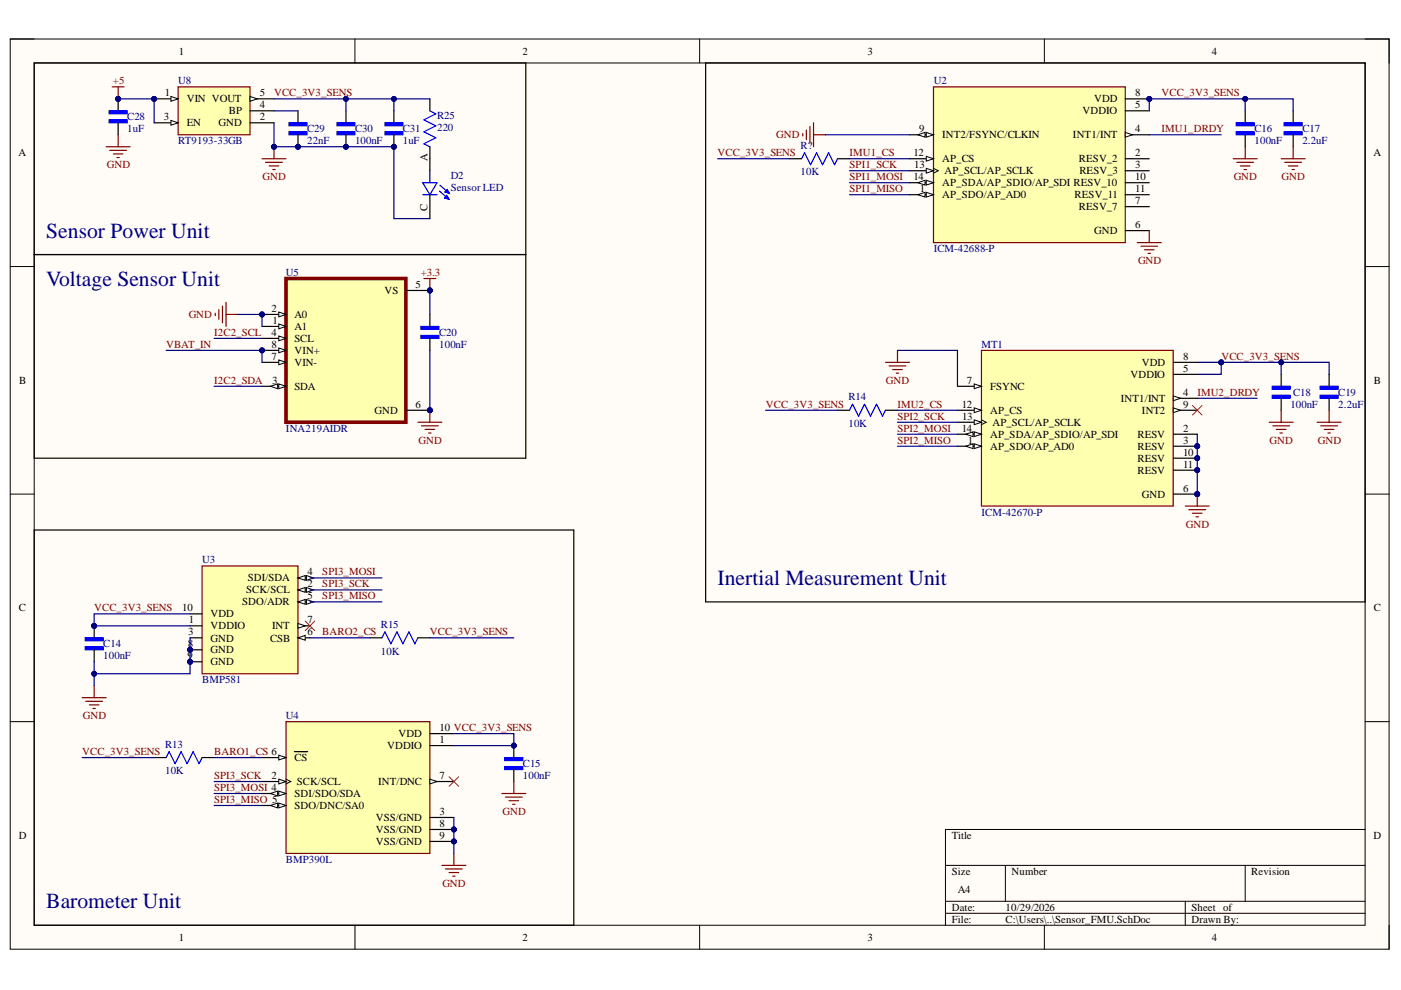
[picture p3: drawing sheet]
<svg xmlns="http://www.w3.org/2000/svg" width="297mm" height="210mm" viewBox="0 0 297 210" stroke-linecap="round" stroke-linejoin="round" font-family="sans-serif">
<defs><g id="words">
<g font-size="4.6" fill="#000080">
<text x="9.8" y="50.4">Sensor Power Unit</text>
<text x="9.8" y="60.6">Voltage Sensor Unit</text>
<text x="152.1" y="124">Inertial Measurement Unit</text>
<text x="9.8" y="192.6">Barometer Unit</text>
</g>
<g font-size="2.3">
<text x="37.9" y="11.6">1</text>
<text x="110.8" y="11.6">2</text>
<text x="183.9" y="11.6">3</text>
<text x="256.9" y="11.6">4</text>
<text x="34.9" y="20.4">1</text>
<text x="39.6" y="21.7">VIN VOUT</text>
<text x="55.1" y="20.4">5</text>
<text x="55.1" y="23">4</text>
<text x="232" y="21.7">VDD</text>
<text x="240.7" y="20.4">8</text>
<text x="240.7" y="23">5</text>
<text x="34.8" y="25.5">3</text>
<text x="39.6" y="26.8">EN</text>
<text x="46.3" y="26.8">GND</text>
<text x="48.5" y="24.2">BP</text>
<text x="55.1" y="25.5">2</text>
<text x="194.8" y="28">9</text>
<text x="199.8" y="29.3">INT2/FSYNC/CLKIN</text>
<text x="227.5" y="29.3">INT1/INT</text>
<text x="229.5" y="24.2">VDDIO</text>
<text x="240.7" y="28">4</text>
<text x="3.9" y="33.1">A</text>
<text x="90.7" y="34.1" transform="rotate(-90 90.7 34.1)">A</text>
<text x="193.7" y="33.1">12</text>
<text x="193.8" y="35.7">13</text>
<text x="199.8" y="34.4">AP_CS</text>
<text x="228.8" y="34.4">RESV_2</text>
<text x="240.7" y="33.1">2</text>
<text x="240.7" y="35.7">3</text>
<text x="291.2" y="33.1">A</text>
<text x="193.7" y="38.2">14</text>
<text x="195" y="40.7">1</text>
<text x="199.8" y="39.5">AP_SDA/AP_SDIO/AP_SDI RESV_10</text>
<text x="199.8" y="42">AP_SDO/AP_AD0</text>
<text x="200.3" y="36.9">AP_SCL/AP_SCLK</text>
<text x="227.8" y="42">RESV_11</text>
<text x="228.8" y="36.9">RESV_3</text>
<text x="240.7" y="38.2">10</text>
<text x="240.7" y="40.7">11</text>
<text x="90.7" y="44.8" transform="rotate(-90 90.7 44.8)">C</text>
<text x="228.8" y="44.5">RESV_7</text>
<text x="240.7" y="43.3">7</text>
<text x="232" y="49.7">GND</text>
<text x="240.7" y="48.3">6</text>
<text x="81.5" y="62.3">VS</text>
<text x="88.1" y="61.1">5</text>
<text x="57.6" y="66.1">2</text>
<text x="57.6" y="71.2">4</text>
<text x="57.8" y="68.7">1</text>
<text x="62.4" y="67.4">A0</text>
<text x="62.4" y="70">A1</text>
<text x="57.6" y="73.8">8</text>
<text x="57.6" y="76.3">7</text>
<text x="62.4" y="72.5">SCL</text>
<text x="62.4" y="75">VIN+</text>
<text x="62.4" y="77.6">VIN-</text>
<text x="242.1" y="77.6">VDD</text>
<text x="250.8" y="76.3">8</text>
<text x="4.1" y="81.4">B</text>
<text x="57.7" y="81.4">3</text>
<text x="62.4" y="82.6">SDA</text>
<text x="205" y="81.4">7</text>
<text x="209.9" y="82.6">FSYNC</text>
<text x="239.7" y="80.1">VDDIO</text>
<text x="250.8" y="78.8">5</text>
<text x="250.8" y="83.9">4</text>
<text x="291.3" y="81.4">B</text>
<text x="79.4" y="87.7">GND</text>
<text x="88.1" y="86.4">6</text>
<text x="203.9" y="86.4">12</text>
<text x="204" y="89">13</text>
<text x="209.9" y="87.7">AP_CS</text>
<text x="237.6" y="85.2">INT1/INT</text>
<text x="242.1" y="87.7">INT2</text>
<text x="250.8" y="86.4">9</text>
<text x="203.9" y="91.5">14</text>
<text x="205.2" y="94.1">1</text>
<text x="209.9" y="92.8">AP_SDA/AP_SDIO/AP_SDI</text>
<text x="209.9" y="95.4">AP_SDO/AP_AD0</text>
<text x="210.4" y="90.2">AP_SCL/AP_SCLK</text>
<text x="241.2" y="92.8">RESV</text>
<text x="241.2" y="95.4">RESV</text>
<text x="250.8" y="91.5">2</text>
<text x="250.8" y="94.1">3</text>
<text x="241.2" y="97.9">RESV</text>
<text x="241.2" y="100.4">RESV</text>
<text x="250.8" y="96.6">10</text>
<text x="250.8" y="99.2">11</text>
<text x="242.1" y="105.5">GND</text>
<text x="250.8" y="104.3">6</text>
<text x="52.2" y="125.8">SCK/SCL</text>
<text x="52.5" y="123.3">SDI/SDA</text>
<text x="65.2" y="122">4</text>
<text x="65.2" y="124.5">2</text>
<text x="4" y="129.6">C</text>
<text x="38.6" y="129.6">10</text>
<text x="44.7" y="130.9">VDD</text>
<text x="51.3" y="128.3">SDO/ADR</text>
<text x="65.2" y="127.1">5</text>
<text x="291.3" y="129.6">C</text>
<text x="39.8" y="137.3">8</text>
<text x="39.9" y="134.7">3</text>
<text x="40" y="132.1">1</text>
<text x="44.7" y="133.4">VDDIO</text>
<text x="44.7" y="136">GND</text>
<text x="57.3" y="136">CSB</text>
<text x="57.7" y="133.4">INT</text>
<text x="65.2" y="132.1">7</text>
<text x="65.2" y="134.7">6</text>
<text x="39.7" y="139.8">9</text>
<text x="44.7" y="138.5">GND</text>
<text x="44.7" y="141.1">GND</text>
<text x="93.2" y="155">10 VCC_3V3_SENS</text>
<text x="62.4" y="161.4">CS</text>
<text x="82.1" y="158.8">VDDIO</text>
<text x="84.5" y="156.3">VDD</text>
<text x="93.2" y="157.6">1</text>
<text x="57.6" y="165.2">2</text>
<text x="62.9" y="166.4">SCK/SCL</text>
<text x="80.2" y="166.4">INT/DNC</text>
<text x="93.2" y="165.2">7</text>
<text x="62.4" y="169">SDI/SDO/SDA</text>
<text x="62.4" y="171.5">SDO/DNC/SA0</text>
<text x="93.2" y="172.8">3</text>
<text x="4" y="177.8">D</text>
<text x="79.7" y="174">VSS/GND</text>
<text x="79.7" y="176.6">VSS/GND</text>
<text x="79.7" y="179.2">VSS/GND</text>
<text x="93.2" y="175.3">8</text>
<text x="93.2" y="177.8">9</text>
<text x="201.8" y="177.8">Title</text>
<text x="291.2" y="177.8">D</text>
<text x="201.8" y="185.5">Size</text>
<text x="214.5" y="185.5">Number</text>
<text x="265.3" y="185.5">Revision</text>
<text x="203.1" y="189.3">A4</text>
<text x="201.8" y="193.1">Date:</text>
<text x="201.8" y="195.7">File:</text>
<text x="213.2" y="193.1">10/29/2026</text>
<text x="213.2" y="195.7">C:\Users\..\Sensor_FMU.SchDoc</text>
<text x="252.6" y="193.1">Sheet of</text>
<text x="252.6" y="195.7">Drawn By:</text>
<text x="37.9" y="199.5">1</text>
<text x="110.8" y="199.5">2</text>
<text x="183.9" y="199.5">3</text>
<text x="256.9" y="199.5">4</text>
</g>
<g font-size="2.3" fill="#800000">
<text x="23.9" y="17.9">+5</text>
<text x="58.1" y="20.4">VCC_3V3_SENS</text>
<text x="246.3" y="20.4">VCC_3V3_SENS</text>
<text x="164.6" y="29.3">GND</text>
<text x="246.3" y="28">IMU1_DRDY</text>
<text x="22.7" y="35.7">GND</text>
<text x="152.1" y="33.1">VCC_3V3_SENS</text>
<text x="180.1" y="33.1">IMU1_CS</text>
<text x="180.1" y="35.7">SPI1_SCK</text>
<text x="55.6" y="38.2">GND</text>
<text x="180.1" y="38.2">SPI1_MOSI</text>
<text x="180.1" y="40.7">SPI1_MISO</text>
<text x="261.6" y="38.2">GND</text>
<text x="271.7" y="38.2">GND</text>
<text x="89.2" y="58.5">+3.3</text>
<text x="241.3" y="56">GND</text>
<text x="40" y="67.4">GND</text>
<text x="45.4" y="71.2">I2C2_SCL</text>
<text x="35.3" y="73.8">VBAT_IN</text>
<text x="259" y="76.3">VCC_3V3_SENS</text>
<text x="45.4" y="81.4">I2C2_SDA</text>
<text x="187.8" y="81.4">GND</text>
<text x="253.9" y="83.9">IMU2_DRDY</text>
<text x="162.4" y="86.4">VCC_3V3_SENS</text>
<text x="190.3" y="86.4">IMU2_CS</text>
<text x="190.3" y="89">SPI2_SCK</text>
<text x="88.7" y="94.1">GND</text>
<text x="190.3" y="91.5">SPI2_MOSI</text>
<text x="190.3" y="94.1">SPI2_MISO</text>
<text x="269.2" y="94.1">GND</text>
<text x="279.4" y="94.1">GND</text>
<text x="251.4" y="111.9">GND</text>
<text x="68.3" y="124.5">SPI3_SCK</text>
<text x="68.3" y="122">SPI3_MOSI</text>
<text x="20" y="129.6">VCC_3V3_SENS</text>
<text x="68.3" y="127.1">SPI3_MISO</text>
<text x="68.3" y="134.7">BARO2_CS</text>
<text x="91.2" y="134.7">VCC_3V3_SENS</text>
<text x="17.6" y="152.5">GND</text>
<text x="17.4" y="160.1">VCC_3V3_SENS</text>
<text x="45.4" y="160.1">BARO1_CS 6</text>
<text x="45.4" y="165.2">SPI3_SCK</text>
<text x="45.4" y="167.7">SPI3_MOSI 4</text>
<text x="45.4" y="170.2">SPI3_MISO 5</text>
<text x="106.6" y="172.8">GND</text>
<text x="93.8" y="188.1">GND</text>
</g>
<g font-size="2.3" fill="#000080">
<text x="37.8" y="17.9">U8</text>
<text x="198" y="17.9">U2</text>
<text x="27" y="25.5">C28</text>
<text x="27" y="28">1uF</text>
<text x="65.1" y="28">C29</text>
<text x="75.3" y="28">C30</text>
<text x="85.4" y="28">C31</text>
<text x="92.7" y="25.3">R25</text>
<text x="92.7" y="27.8">220</text>
<text x="266" y="28">C16</text>
<text x="276.1" y="28">C17</text>
<text x="37.8" y="30.6">RT9193-33GB</text>
<text x="65.1" y="30.6">22nF</text>
<text x="75.3" y="30.6">100nF</text>
<text x="85.4" y="30.6">1uF</text>
<text x="169.7" y="31.6">R?</text>
<text x="266" y="30.6">100nF</text>
<text x="276.1" y="30.6">2.2uF</text>
<text x="95.6" y="37.9">D2</text>
<text x="95.6" y="40.5">Sensor LED</text>
<text x="169.7" y="37.2">10K</text>
<text x="198" y="53.5">ICM-42688-P</text>
<text x="60.6" y="58.5">U5</text>
<text x="93.1" y="71.2">C20</text>
<text x="93.1" y="73.8">100nF</text>
<text x="208.1" y="73.8">MT1</text>
<text x="274.2" y="83.9">C18</text>
<text x="283.7" y="83.9">C19</text>
<text x="179.9" y="84.9">R14</text>
<text x="273.6" y="86.4">100nF</text>
<text x="283.7" y="86.4">2.2uF</text>
<text x="60.6" y="91.5">INA219AIDR</text>
<text x="179.9" y="90.5">10K</text>
<text x="208.1" y="109.3">ICM-42670-P</text>
<text x="42.9" y="119.5">U3</text>
<text x="21.9" y="137.3">C14</text>
<text x="80.8" y="133.1">R15</text>
<text x="21.9" y="139.8">100nF</text>
<text x="80.8" y="138.8">10K</text>
<text x="42.9" y="144.9">BMP581</text>
<text x="60.6" y="152.5">U4</text>
<text x="35" y="158.6">R13</text>
<text x="35" y="164.1">10K</text>
<text x="110.9" y="162.6">C15</text>
<text x="110.9" y="165.2">100nF</text>
<text x="60.6" y="183">BMP390L</text>
</g>
</g></defs>
<path d="M2.2 8.3h292.3v193h-292.3z" fill-rule="evenodd" fill="#fffcf8"/>
<path d="M2.2 8.3h292.3v193h-292.3z" fill="none" stroke="#000" stroke-width=".21"/>
<path d="M7.3 13.3h282.1v182.9h-282.1z" fill-rule="evenodd" fill="#fffcf8"/>
<g fill="none" stroke="#000" stroke-width=".21">
<path d="M2.2 8.3h5.1M7.3 13.3h282.1v182.9h-282.1zM75.3 8.3v5M148.3 8.3v5M221.4 8.3v5M289.4 8.3h5.1v5M2.2 56.5h5.1M289.4 56.5h5.1M2.2 104.8h5.1M289.4 104.8h5.1M2.2 153h5.1M289.4 153h5.1"/>
<path d="M289.4 175.9h-88.9v20.3M75.3 196.2v5.1M148.3 196.2v5.1M200.5 183.5h88.9M200.5 191.1h88.9M200.5 193.6h88.9M213.2 183.5v7.6M221.4 196.2v5.1M251.3 191.1v5.1M264 183.5v7.6M294.5 196.2v5.1"/>
</g>
<circle cx="243.7" cy="21" r=".51" fill="#000080"/>
<circle cx="243.7" cy="21" r=".51" fill="none" stroke="#000080" stroke-width=".21"/>
<path d="M197.9 18.4h40.7v33h-40.7z" fill-rule="evenodd" fill="#ffffb0"/>
<path d="M197.9 18.4h40.7v33h-40.7z" fill="none" stroke="#800000" stroke-width=".25"/>
<path d="M192.8 28.6h5.1" fill="none" stroke="#000" stroke-width=".25"/>
<path d="M196.4 28.1l1.5 .5-1.5 .5z" fill="#f8fcff"/>
<path d="M196.4 28.1l1.5 .5-1.5 .5z" fill="none" stroke="#000" stroke-width=".21"/>
<path d="M194.6 28.6l1.5-.5v1z" fill="#f8fcff"/>
<path d="M194.6 28.6l1.5-.5v1z" fill="none" stroke="#000" stroke-width=".21"/>
<path d="M192.8 33.7h5.1" fill="none" stroke="#000" stroke-width=".25"/>
<path d="M196.4 33.1l1.5 .6-1.5 .5z" fill="#f8fcff"/>
<path d="M196.4 33.1l1.5 .6-1.5 .5z" fill="none" stroke="#000" stroke-width=".21"/>
<path d="M192.8 36.2h5.1" fill="none" stroke="#000" stroke-width=".25"/>
<path d="M196.4 35.7l1.5 .5-1.5 .5z" fill="#f8fcff"/>
<path d="M196.4 35.7l1.5 .5-1.5 .5zM197.9 35.7l1 .5-1 .5" fill="none" stroke="#000" stroke-width=".21"/>
<path d="M192.8 38.7h5.1" fill="none" stroke="#000" stroke-width=".25"/>
<path d="M196.4 38.2l1.5 .5-1.5 .5z" fill="#f8fcff"/>
<path d="M196.4 38.2l1.5 .5-1.5 .5z" fill="none" stroke="#000" stroke-width=".21"/>
<path d="M194.6 38.7l1.5-.5v1z" fill="#f8fcff"/>
<path d="M194.6 38.7l1.5-.5v1z" fill="none" stroke="#000" stroke-width=".21"/>
<path d="M192.8 41.3h5.1" fill="none" stroke="#000" stroke-width=".25"/>
<path d="M196.4 40.8l1.5 .5-1.5 .5z" fill="#f8fcff"/>
<path d="M196.4 40.8l1.5 .5-1.5 .5z" fill="none" stroke="#000" stroke-width=".21"/>
<path d="M194.6 41.3l1.5-.5v1z" fill="#f8fcff"/>
<path d="M194.6 41.3l1.5-.5v1z" fill="none" stroke="#000" stroke-width=".21"/>
<path d="M238.6 21h5.1" fill="none" stroke="#000" stroke-width=".25"/>
<circle cx="243.7" cy="21" r=".51" fill="#000080"/>
<circle cx="243.7" cy="21" r=".51" fill="none" stroke="#000080" stroke-width=".21"/>
<path d="M238.6 23.5h5.1M238.6 28.6h5.1" fill="none" stroke="#000" stroke-width=".25"/>
<path d="M238.6 28.1l1.5 .5-1.5 .5z" fill="#f8fcff"/>
<path d="M238.6 28.1l1.5 .5-1.5 .5z" fill="none" stroke="#000" stroke-width=".21"/>
<path d="M238.6 33.7h5.1M238.6 36.2h5.1M238.6 38.7h5.1M238.6 41.3h5.1M238.6 43.8h5.1M238.6 48.9h5.1" fill="none" stroke="#000" stroke-width=".25"/>
<circle cx="108.9" cy="158.1" r=".51" fill="#000080"/>
<circle cx="108.9" cy="158.1" r=".51" fill="none" stroke="#000080" stroke-width=".21"/>
<path d="M107 162.5h3.8v.7h-3.8z" fill-rule="evenodd" fill="#00f"/>
<path d="M107 162.5h3.8v.7h-3.8z" fill="none" stroke="#00f" stroke-width=".25"/>
<path d="M107 160.6h3.8v.7h-3.8z" fill-rule="evenodd" fill="#00f"/>
<path d="M107 160.6h3.8v.7h-3.8z" fill="none" stroke="#00f" stroke-width=".25"/>
<path d="M108.9 158.1v2.5M108.9 163.2v2.5" fill="none" stroke="#000" stroke-width=".25"/>
<circle cx="108.9" cy="158.1" r=".51" fill="#000080"/>
<circle cx="108.9" cy="158.1" r=".51" fill="none" stroke="#000080" stroke-width=".21"/>
<path d="M106.4 168.2h5.1M107.2 169h3.5M107.9 169.8h2.1M108.7 170.5h.5M108.9 165.7v2.5" fill="none" stroke="#800000" stroke-width=".25"/>
<circle cx="20" cy="132.7" r=".51" fill="#000080"/>
<circle cx="20" cy="132.7" r=".51" fill="none" stroke="#000080" stroke-width=".21"/>
<path d="M18.1 137.1h3.8v.7h-3.8z" fill-rule="evenodd" fill="#00f"/>
<path d="M18.1 137.1h3.8v.7h-3.8z" fill="none" stroke="#00f" stroke-width=".25"/>
<path d="M18.1 135.2h3.8v.7h-3.8z" fill-rule="evenodd" fill="#00f"/>
<path d="M18.1 135.2h3.8v.7h-3.8z" fill="none" stroke="#00f" stroke-width=".25"/>
<path d="M20 132.7v2.5M20 137.8v2.5" fill="none" stroke="#000" stroke-width=".25"/>
<circle cx="20" cy="132.7" r=".51" fill="#000080"/>
<circle cx="20" cy="132.7" r=".51" fill="none" stroke="#000080" stroke-width=".21"/>
<path d="M17.4 147.9h5.1M18.2 148.7h3.5M18.9 149.5h2.1M19.7 150.2h.5M20 145.4v2.5M93.7 183.5h5.1M94.4 184.2h3.6M95.2 185h2M96 185.8h.5M96.2 180.9v2.6" fill="none" stroke="#800000" stroke-width=".25"/>
<path d="M81 135.2l.6-1.2 1.3 2.5 1.3-2.5 1.2 2.5 1.3-2.5 1.3 2.5 .6-1.3M35.2 160.6l.7-1.2 1.2 2.5 1.3-2.5 1.3 2.5 1.2-2.5 1.3 2.5 .6-1.3" fill="none" stroke="#00f" stroke-width=".25"/>
<path d="M78.4 135.2h2.6M88.6 135.2h2.5M32.7 160.6h2.5M42.8 160.6h2.6" fill="none" stroke="#000" stroke-width=".25"/>
<path d="M262.1 27.9h3.8v.7h-3.8z" fill-rule="evenodd" fill="#00f"/>
<path d="M262.1 27.9h3.8v.7h-3.8z" fill="none" stroke="#00f" stroke-width=".25"/>
<path d="M262.1 26h3.8v.7h-3.8z" fill-rule="evenodd" fill="#00f"/>
<path d="M262.1 26h3.8v.7h-3.8z" fill="none" stroke="#00f" stroke-width=".25"/>
<path d="M264 23.5v2.5M264 28.6v2.5" fill="none" stroke="#000" stroke-width=".25"/>
<g fill="none" stroke="#800000" stroke-width=".25">
<path d="M170.2 28.3v.5M171 27.6v2M171.7 26.8v3.6M172.5 26v5.1M172.5 28.6h2.5M261.5 33.7h5M262.2 34.4h3.6M263 35.2h2M263.8 35.9h.5M264 31.1v2.6M241.1 51.4h5.1M241.9 52.2h3.5"/>
<path d="M242.7 53h2M243.4 53.7h.5M243.7 48.9v2.5"/>
</g>
<path d="M272.3 26h3.8v.7h-3.8z" fill-rule="evenodd" fill="#00f"/>
<path d="M272.3 26h3.8v.7h-3.8z" fill="none" stroke="#00f" stroke-width=".25"/>
<path d="M272.3 27.9h3.8v.7h-3.8z" fill-rule="evenodd" fill="#00f"/>
<path d="M272.3 27.9h3.8v.7h-3.8z" fill="none" stroke="#00f" stroke-width=".25"/>
<path d="M274.2 23.5v2.5M274.2 28.6v2.5" fill="none" stroke="#000" stroke-width=".25"/>
<path d="M271.6 33.7h5.1M272.4 34.4h3.6M273.2 35.2h2M273.9 35.9h.5M274.2 31.1v2.6" fill="none" stroke="#800000" stroke-width=".25"/>
<path d="M269.7 83.8h3.8v.7h-3.8z" fill-rule="evenodd" fill="#00f"/>
<path d="M269.7 83.8h3.8v.7h-3.8z" fill="none" stroke="#00f" stroke-width=".25"/>
<path d="M269.7 81.9h3.8v.6h-3.8z" fill-rule="evenodd" fill="#00f"/>
<path d="M269.7 81.9h3.8v.6h-3.8z" fill="none" stroke="#00f" stroke-width=".25"/>
<path d="M271.6 79.4v2.5M271.6 84.5v2.5" fill="none" stroke="#000" stroke-width=".25"/>
<path d="M269.1 89.5h5.1M269.9 90.3h3.5M270.6 91.1h2M271.4 91.8h.5M271.6 87v2.5" fill="none" stroke="#800000" stroke-width=".25"/>
<path d="M279.9 81.9h3.8v.6h-3.8z" fill-rule="evenodd" fill="#00f"/>
<path d="M279.9 81.9h3.8v.6h-3.8z" fill="none" stroke="#00f" stroke-width=".25"/>
<path d="M279.9 83.8h3.8v.7h-3.8z" fill-rule="evenodd" fill="#00f"/>
<path d="M279.9 83.8h3.8v.7h-3.8z" fill="none" stroke="#00f" stroke-width=".25"/>
<path d="M281.8 79.4v2.5M281.8 84.5v2.5" fill="none" stroke="#000" stroke-width=".25"/>
<path d="M279.3 89.5h5M280 90.3h3.6M280.8 91.1h2M281.5 91.8h.6M281.8 87v2.5" fill="none" stroke="#800000" stroke-width=".25"/>
<circle cx="258.9" cy="76.8" r=".51" fill="#000080"/>
<circle cx="258.9" cy="76.8" r=".51" fill="none" stroke="#000080" stroke-width=".21"/>
<path d="M180.1 87l.6-1.3 1.3 2.6 1.3-2.6 1.3 2.6 1.2-2.6 1.3 2.6 .6-1.3" fill="none" stroke="#00f" stroke-width=".25"/>
<path d="M177.6 87h2.5M187.7 87h2.6" fill="none" stroke="#000" stroke-width=".25"/>
<path d="M187.7 76.8h5.1M188.5 77.6h3.6M189.3 78.4h2M190 79.1h.5M190.3 74.3v2.5" fill="none" stroke="#800000" stroke-width=".25"/>
<circle cx="32.7" cy="21" r=".51" fill="#000080"/>
<circle cx="32.7" cy="21" r=".51" fill="none" stroke="#000080" stroke-width=".21"/>
<path d="M37.8 18.4h15.2v10.2h-15.2z" fill-rule="evenodd" fill="#ffffb0"/>
<path d="M37.8 18.4h15.2v10.2h-15.2z" fill="none" stroke="#800000" stroke-width=".25"/>
<path d="M32.7 21h5.1" fill="none" stroke="#000" stroke-width=".25"/>
<path d="M36.2 20.5l1.6 .5-1.6 .5z" fill="#f8fcff"/>
<path d="M36.2 20.5l1.6 .5-1.6 .5z" fill="none" stroke="#000" stroke-width=".21"/>
<circle cx="32.7" cy="21" r=".51" fill="#000080"/>
<circle cx="32.7" cy="21" r=".51" fill="none" stroke="#000080" stroke-width=".21"/>
<path d="M32.7 26h5.1" fill="none" stroke="#000" stroke-width=".25"/>
<path d="M36.2 25.5l1.6 .5-1.6 .5z" fill="#f8fcff"/>
<path d="M36.2 25.5l1.6 .5-1.6 .5z" fill="none" stroke="#000" stroke-width=".21"/>
<path d="M53 21h5.1" fill="none" stroke="#000" stroke-width=".25"/>
<path d="M53 20.5l1.5 .5-1.5 .5z" fill="#f8fcff"/>
<path d="M53 20.5l1.5 .5-1.5 .5z" fill="none" stroke="#000" stroke-width=".21"/>
<path d="M53 23.5h5.1M53 26h5.1" fill="none" stroke="#000" stroke-width=".25"/>
<path d="M23.8 18.4h2.5M25 18.4v2.6M22.5 31.1h5.1M23.3 31.9h3.5M24 32.6h2.1M24.8 33.4h.5M25 28.6v2.5" fill="none" stroke="#800000" stroke-width=".25"/>
<circle cx="25" cy="21" r=".51" fill="#000080"/>
<circle cx="25" cy="21" r=".51" fill="none" stroke="#000080" stroke-width=".21"/>
<path d="M55.6 33.7h5M56.3 34.4h3.6M57.1 35.2h2M57.8 35.9h.5M58.1 31.1v2.6" fill="none" stroke="#800000" stroke-width=".25"/>
<circle cx="58.1" cy="31.1" r=".51" fill="#000080"/>
<circle cx="58.1" cy="31.1" r=".51" fill="none" stroke="#000080" stroke-width=".21"/>
<g fill="none" stroke="#00f" stroke-width=".25">
<path d="M89.6 38.7h3.1l-1.6 2.6zM91.1 23.5l1.3 .6-2.5 1.3 2.5 1.3-2.5 1.2 2.5 1.3-2.5 1.3 1.2 .6M91.1 36.2v2.5M93.3 39.3l2 1.7M89.6 41.3h3.1M93.2 40.5l2 1.8M94.2 42l.5-.6 .5 .9M94.2 42l1 .3M94.3 40.7l.5-.5 .5 .8M94.3 40.7l1 .3M94.6 41.6l.2 .2M94.8 40.3l.1 .3"/>
<path d="M95 41.9v.1h-.8M95.1 40.6v.1h-.8"/>
</g>
<path d="M7.3 13.3h104.2v83.8h-104.2zM149.6 13.3h139.8v114.3h-139.8zM91.1 21v2.5M91.1 31.1v5.1M7.3 54h104.2M91.1 41.3v5.1M7.3 112.4h114.4v83.8h-114.4z" fill="none" stroke="#000" stroke-width=".25"/>
<circle cx="63.2" cy="31.1" r=".51" fill="#000080"/>
<circle cx="63.2" cy="31.1" r=".51" fill="none" stroke="#000080" stroke-width=".21"/>
<path d="M61.3 27.9h3.8v.7h-3.8z" fill-rule="evenodd" fill="#00f"/>
<path d="M61.3 27.9h3.8v.7h-3.8z" fill="none" stroke="#00f" stroke-width=".25"/>
<path d="M61.3 26h3.8v.7h-3.8z" fill-rule="evenodd" fill="#00f"/>
<path d="M61.3 26h3.8v.7h-3.8z" fill="none" stroke="#00f" stroke-width=".25"/>
<path d="M63.2 28.6v2.5" fill="none" stroke="#000" stroke-width=".25"/>
<circle cx="63.2" cy="31.1" r=".51" fill="#000080"/>
<circle cx="63.2" cy="31.1" r=".51" fill="none" stroke="#000080" stroke-width=".21"/>
<path d="M63.2 23.5v2.5" fill="none" stroke="#000" stroke-width=".25"/>
<circle cx="25" cy="21" r=".51" fill="#000080"/>
<circle cx="25" cy="21" r=".51" fill="none" stroke="#000080" stroke-width=".21"/>
<path d="M23.1 25.4h3.9v.6h-3.9z" fill-rule="evenodd" fill="#00f"/>
<path d="M23.1 25.4h3.9v.6h-3.9z" fill="none" stroke="#00f" stroke-width=".25"/>
<path d="M23.1 23.5h3.9v.6h-3.9z" fill-rule="evenodd" fill="#00f"/>
<path d="M23.1 23.5h3.9v.6h-3.9z" fill="none" stroke="#00f" stroke-width=".25"/>
<path d="M25 21v2.5M25 26v2.6" fill="none" stroke="#000" stroke-width=".25"/>
<circle cx="25" cy="21" r=".51" fill="#000080"/>
<circle cx="25" cy="21" r=".51" fill="none" stroke="#000080" stroke-width=".21"/>
<circle cx="73.3" cy="31.1" r=".51" fill="#000080"/>
<circle cx="73.3" cy="31.1" r=".51" fill="none" stroke="#000080" stroke-width=".21"/>
<path d="M71.4 27.9h3.9v.7h-3.9z" fill-rule="evenodd" fill="#00f"/>
<path d="M71.4 27.9h3.9v.7h-3.9z" fill="none" stroke="#00f" stroke-width=".25"/>
<path d="M71.4 26h3.9v.7h-3.9z" fill-rule="evenodd" fill="#00f"/>
<path d="M71.4 26h3.9v.7h-3.9z" fill="none" stroke="#00f" stroke-width=".25"/>
<path d="M73.3 28.6v2.5" fill="none" stroke="#000" stroke-width=".25"/>
<circle cx="73.3" cy="31.1" r=".51" fill="#000080"/>
<circle cx="73.3" cy="31.1" r=".51" fill="none" stroke="#000080" stroke-width=".21"/>
<path d="M73.3 23.5v2.5" fill="none" stroke="#000" stroke-width=".25"/>
<circle cx="83.5" cy="31.1" r=".51" fill="#000080"/>
<circle cx="83.5" cy="31.1" r=".51" fill="none" stroke="#000080" stroke-width=".21"/>
<path d="M81.6 27.9h3.8v.7h-3.8z" fill-rule="evenodd" fill="#00f"/>
<path d="M81.6 27.9h3.8v.7h-3.8z" fill="none" stroke="#00f" stroke-width=".25"/>
<path d="M81.6 26h3.8v.7h-3.8z" fill-rule="evenodd" fill="#00f"/>
<path d="M81.6 26h3.8v.7h-3.8z" fill="none" stroke="#00f" stroke-width=".25"/>
<path d="M83.5 28.6v2.5" fill="none" stroke="#000" stroke-width=".25"/>
<circle cx="83.5" cy="31.1" r=".51" fill="#000080"/>
<circle cx="83.5" cy="31.1" r=".51" fill="none" stroke="#000080" stroke-width=".21"/>
<path d="M83.5 23.5v2.5" fill="none" stroke="#000" stroke-width=".25"/>
<circle cx="96.2" cy="175.9" r=".51" fill="#000080"/>
<circle cx="96.2" cy="175.9" r=".51" fill="none" stroke="#000080" stroke-width=".21"/>
<circle cx="96.2" cy="178.4" r=".51" fill="#000080"/>
<circle cx="96.2" cy="178.4" r=".51" fill="none" stroke="#000080" stroke-width=".21"/>
<path d="M60.6 153h30.5v27.9h-30.5z" fill-rule="evenodd" fill="#ffffb0"/>
<path d="M60.6 153h30.5v27.9h-30.5z" fill="none" stroke="#800000" stroke-width=".25"/>
<path d="M55.6 160.6h5" fill="none" stroke="#000" stroke-width=".25"/>
<path d="M59.1 160.1l1.5 .5-1.5 .5z" fill="#f8fcff"/>
<path d="M59.1 160.1l1.5 .5-1.5 .5z" fill="none" stroke="#000" stroke-width=".21"/>
<path d="M62.4 159.4h2.8M55.6 165.7h5" fill="none" stroke="#000" stroke-width=".25"/>
<path d="M59.1 165.2l1.5 .5-1.5 .5z" fill="#f8fcff"/>
<path d="M59.1 165.2l1.5 .5-1.5 .5zM60.6 165.2l1.1 .5-1.1 .5" fill="none" stroke="#000" stroke-width=".21"/>
<path d="M55.6 168.2h5" fill="none" stroke="#000" stroke-width=".25"/>
<path d="M59.1 167.7l1.5 .5-1.5 .6z" fill="#f8fcff"/>
<path d="M59.1 167.7l1.5 .5-1.5 .6z" fill="none" stroke="#000" stroke-width=".21"/>
<path d="M57.3 168.2l1.6-.5v1.1z" fill="#f8fcff"/>
<path d="M57.3 168.2l1.6-.5v1.1z" fill="none" stroke="#000" stroke-width=".21"/>
<path d="M55.6 170.8h5" fill="none" stroke="#000" stroke-width=".25"/>
<path d="M59.1 170.3l1.5 .5-1.5 .5z" fill="#f8fcff"/>
<path d="M59.1 170.3l1.5 .5-1.5 .5z" fill="none" stroke="#000" stroke-width=".21"/>
<path d="M57.3 170.8l1.6-.5v1z" fill="#f8fcff"/>
<path d="M57.3 170.8l1.6-.5v1z" fill="none" stroke="#000" stroke-width=".21"/>
<path d="M91.1 155.5h5.1M91.1 158.1h5.1M91.1 165.7h5.1" fill="none" stroke="#000" stroke-width=".25"/>
<path d="M91.1 165.2l1.6 .5-1.6 .5z" fill="#f8fcff"/>
<path d="M91.1 165.2l1.6 .5-1.6 .5z" fill="none" stroke="#000" stroke-width=".21"/>
<path d="M91.1 173.3h5.1M91.1 175.9h5.1" fill="none" stroke="#000" stroke-width=".25"/>
<circle cx="96.2" cy="175.9" r=".51" fill="#000080"/>
<circle cx="96.2" cy="175.9" r=".51" fill="none" stroke="#000080" stroke-width=".21"/>
<path d="M91.1 178.4h5.1" fill="none" stroke="#000" stroke-width=".25"/>
<circle cx="96.2" cy="178.4" r=".51" fill="#000080"/>
<circle cx="96.2" cy="178.4" r=".51" fill="none" stroke="#000080" stroke-width=".21"/>
<circle cx="40.3" cy="137.8" r=".51" fill="#000080"/>
<circle cx="40.3" cy="137.8" r=".51" fill="none" stroke="#000080" stroke-width=".21"/>
<circle cx="40.3" cy="140.3" r=".51" fill="#000080"/>
<circle cx="40.3" cy="140.3" r=".51" fill="none" stroke="#000080" stroke-width=".21"/>
<path d="M42.8 120h20.4v22.9h-20.4z" fill-rule="evenodd" fill="#ffffb0"/>
<path d="M42.8 120h20.4v22.9h-20.4z" fill="none" stroke="#800000" stroke-width=".25"/>
<path d="M40.3 130.2h2.5M40.3 132.7h2.5M40.3 135.2h2.5M40.3 137.8h2.5" fill="none" stroke="#000" stroke-width=".25"/>
<circle cx="40.3" cy="137.8" r=".51" fill="#000080"/>
<circle cx="40.3" cy="137.8" r=".51" fill="none" stroke="#000080" stroke-width=".21"/>
<path d="M40.3 140.3h2.5" fill="none" stroke="#000" stroke-width=".25"/>
<circle cx="40.3" cy="140.3" r=".51" fill="#000080"/>
<circle cx="40.3" cy="140.3" r=".51" fill="none" stroke="#000080" stroke-width=".21"/>
<path d="M63.2 122.5h2.5" fill="none" stroke="#000" stroke-width=".25"/>
<path d="M63.2 122.5l1.5-.5v1z" fill="#f8fcff"/>
<path d="M63.2 122.5l1.5-.5v1z" fill="none" stroke="#000" stroke-width=".21"/>
<path d="M65 122l1.5 .5-1.5 .5z" fill="#f8fcff"/>
<path d="M65 122l1.5 .5-1.5 .5z" fill="none" stroke="#000" stroke-width=".21"/>
<path d="M63.2 125.1h2.5" fill="none" stroke="#000" stroke-width=".25"/>
<path d="M63.2 125.1l1.5-.5v1z" fill="#f8fcff"/>
<path d="M63.2 125.1l1.5-.5v1z" fill="none" stroke="#000" stroke-width=".21"/>
<path d="M65 124.6l1.5 .5-1.5 .5z" fill="#f8fcff"/>
<path d="M65 124.6l1.5 .5-1.5 .5z" fill="none" stroke="#000" stroke-width=".21"/>
<path d="M63.2 127.6h2.5" fill="none" stroke="#000" stroke-width=".25"/>
<path d="M63.2 127.6l1.5-.5v1z" fill="#f8fcff"/>
<path d="M63.2 127.6l1.5-.5v1z" fill="none" stroke="#000" stroke-width=".21"/>
<path d="M65 127.1l1.5 .5-1.5 .5z" fill="#f8fcff"/>
<path d="M65 127.1l1.5 .5-1.5 .5z" fill="none" stroke="#000" stroke-width=".21"/>
<path d="M63.2 132.7h2.5" fill="none" stroke="#000" stroke-width=".25"/>
<path d="M63.2 132.2l1.5 .5-1.5 .5z" fill="#f8fcff"/>
<path d="M63.2 132.2l1.5 .5-1.5 .5z" fill="none" stroke="#000" stroke-width=".21"/>
<path d="M63.2 135.2h2.5" fill="none" stroke="#000" stroke-width=".25"/>
<path d="M63.2 135.2l1.5-.5v1z" fill="#f8fcff"/>
<path d="M63.2 135.2l1.5-.5v1z" fill="none" stroke="#000" stroke-width=".21"/>
<path d="M64.7 131.7l2 2M66.7 131.7l-2 2M95.2 164.7l2 2M97.2 164.7l-2 2" fill="none" stroke="#f00" stroke-width=".21"/>
<circle cx="253.8" cy="94.6" r=".51" fill="#000080"/>
<circle cx="253.8" cy="94.6" r=".51" fill="none" stroke="#000080" stroke-width=".21"/>
<circle cx="253.8" cy="97.1" r=".51" fill="#000080"/>
<circle cx="253.8" cy="97.1" r=".51" fill="none" stroke="#000080" stroke-width=".21"/>
<circle cx="253.8" cy="99.7" r=".51" fill="#000080"/>
<circle cx="253.8" cy="99.7" r=".51" fill="none" stroke="#000080" stroke-width=".21"/>
<circle cx="253.8" cy="104.8" r=".51" fill="#000080"/>
<circle cx="253.8" cy="104.8" r=".51" fill="none" stroke="#000080" stroke-width=".21"/>
<path d="M208.1 74.3h40.7v33h-40.7z" fill-rule="evenodd" fill="#ffffb0"/>
<path d="M208.1 74.3h40.7v33h-40.7z" fill="none" stroke="#800000" stroke-width=".25"/>
<path d="M203 81.9h5.1" fill="none" stroke="#000" stroke-width=".25"/>
<path d="M206.6 81.4l1.5 .5-1.5 .5z" fill="#f8fcff"/>
<path d="M206.6 81.4l1.5 .5-1.5 .5z" fill="none" stroke="#000" stroke-width=".21"/>
<path d="M203 87h5.1" fill="none" stroke="#000" stroke-width=".25"/>
<path d="M206.6 86.5l1.5 .5-1.5 .5z" fill="#f8fcff"/>
<path d="M206.6 86.5l1.5 .5-1.5 .5z" fill="none" stroke="#000" stroke-width=".21"/>
<path d="M203 89.5h5.1" fill="none" stroke="#000" stroke-width=".25"/>
<path d="M206.6 89l1.5 .5-1.5 .5z" fill="#f8fcff"/>
<path d="M206.6 89l1.5 .5-1.5 .5zM208.1 89l1 .5-1 .5" fill="none" stroke="#000" stroke-width=".21"/>
<path d="M203 92.1h5.1" fill="none" stroke="#000" stroke-width=".25"/>
<path d="M206.6 91.6l1.5 .5-1.5 .5z" fill="#f8fcff"/>
<path d="M206.6 91.6l1.5 .5-1.5 .5z" fill="none" stroke="#000" stroke-width=".21"/>
<path d="M204.8 92.1l1.5-.5v1z" fill="#f8fcff"/>
<path d="M204.8 92.1l1.5-.5v1z" fill="none" stroke="#000" stroke-width=".21"/>
<path d="M203 94.6h5.1" fill="none" stroke="#000" stroke-width=".25"/>
<path d="M206.6 94.1l1.5 .5-1.5 .5z" fill="#f8fcff"/>
<path d="M206.6 94.1l1.5 .5-1.5 .5z" fill="none" stroke="#000" stroke-width=".21"/>
<path d="M204.8 94.6l1.5-.5v1z" fill="#f8fcff"/>
<path d="M204.8 94.6l1.5-.5v1z" fill="none" stroke="#000" stroke-width=".21"/>
<path d="M248.8 76.8h5M248.8 79.4h5M248.8 84.5h5" fill="none" stroke="#000" stroke-width=".25"/>
<path d="M248.8 83.9l1.5 .6-1.5 .5z" fill="#f8fcff"/>
<path d="M248.8 83.9l1.5 .6-1.5 .5z" fill="none" stroke="#000" stroke-width=".21"/>
<path d="M248.8 87h5" fill="none" stroke="#000" stroke-width=".25"/>
<path d="M248.8 86.5l1.5 .5-1.5 .5z" fill="#f8fcff"/>
<path d="M248.8 86.5l1.5 .5-1.5 .5z" fill="none" stroke="#000" stroke-width=".21"/>
<path d="M248.8 92.1h5M248.8 94.6h5" fill="none" stroke="#000" stroke-width=".25"/>
<circle cx="253.8" cy="94.6" r=".51" fill="#000080"/>
<circle cx="253.8" cy="94.6" r=".51" fill="none" stroke="#000080" stroke-width=".21"/>
<path d="M248.8 97.1h5" fill="none" stroke="#000" stroke-width=".25"/>
<circle cx="253.8" cy="97.1" r=".51" fill="#000080"/>
<circle cx="253.8" cy="97.1" r=".51" fill="none" stroke="#000080" stroke-width=".21"/>
<path d="M248.8 99.7h5" fill="none" stroke="#000" stroke-width=".25"/>
<circle cx="253.8" cy="99.7" r=".51" fill="#000080"/>
<circle cx="253.8" cy="99.7" r=".51" fill="none" stroke="#000080" stroke-width=".21"/>
<path d="M248.8 104.8h5" fill="none" stroke="#000" stroke-width=".25"/>
<circle cx="253.8" cy="104.8" r=".51" fill="#000080"/>
<circle cx="253.8" cy="104.8" r=".51" fill="none" stroke="#000080" stroke-width=".21"/>
<path d="M252.8 86l2.1 2M254.9 86l-2.1 2" fill="none" stroke="#f00" stroke-width=".21"/>
<path d="M251.3 107.3h5.1M252.1 108.1h3.5M252.8 108.8h2.1M253.6 109.6h.5M253.8 104.8v2.5" fill="none" stroke="#800000" stroke-width=".25"/>
<circle cx="253.8" cy="104.8" r=".51" fill="#000080"/>
<circle cx="253.8" cy="104.8" r=".51" fill="none" stroke="#000080" stroke-width=".21"/>
<circle cx="55.6" cy="66.7" r=".51" fill="#000080"/>
<circle cx="55.6" cy="66.7" r=".51" fill="none" stroke="#000080" stroke-width=".21"/>
<circle cx="55.6" cy="74.3" r=".51" fill="#000080"/>
<circle cx="55.6" cy="74.3" r=".51" fill="none" stroke="#000080" stroke-width=".21"/>
<circle cx="91.1" cy="61.6" r=".51" fill="#000080"/>
<circle cx="91.1" cy="61.6" r=".51" fill="none" stroke="#000080" stroke-width=".21"/>
<circle cx="91.1" cy="87" r=".51" fill="#000080"/>
<circle cx="91.1" cy="87" r=".51" fill="none" stroke="#000080" stroke-width=".21"/>
<path d="M60.6 59.1h25.5v30.4h-25.5z" fill-rule="evenodd" fill="#ffffb0"/>
<path d="M60.6 59.1h25.5v30.4h-25.5z" fill="none" stroke="#800000" stroke-width=".76"/>
<path d="M55.6 66.7h5" fill="none" stroke="#000" stroke-width=".25"/>
<path d="M59.1 66.2l1.5 .5-1.5 .5z" fill="#f8fcff"/>
<path d="M59.1 66.2l1.5 .5-1.5 .5z" fill="none" stroke="#000" stroke-width=".21"/>
<circle cx="55.6" cy="66.7" r=".51" fill="#000080"/>
<circle cx="55.6" cy="66.7" r=".51" fill="none" stroke="#000080" stroke-width=".21"/>
<path d="M55.6 69.2h5" fill="none" stroke="#000" stroke-width=".25"/>
<path d="M59.1 68.7l1.5 .5-1.5 .5z" fill="#f8fcff"/>
<path d="M59.1 68.7l1.5 .5-1.5 .5z" fill="none" stroke="#000" stroke-width=".21"/>
<path d="M55.6 71.7h5" fill="none" stroke="#000" stroke-width=".25"/>
<path d="M59.1 71.2l1.5 .5-1.5 .6z" fill="#f8fcff"/>
<path d="M59.1 71.2l1.5 .5-1.5 .6z" fill="none" stroke="#000" stroke-width=".21"/>
<path d="M55.6 74.3h5" fill="none" stroke="#000" stroke-width=".25"/>
<path d="M59.1 73.8l1.5 .5-1.5 .5z" fill="#f8fcff"/>
<path d="M59.1 73.8l1.5 .5-1.5 .5z" fill="none" stroke="#000" stroke-width=".21"/>
<circle cx="55.6" cy="74.3" r=".51" fill="#000080"/>
<circle cx="55.6" cy="74.3" r=".51" fill="none" stroke="#000080" stroke-width=".21"/>
<path d="M55.6 76.8h5" fill="none" stroke="#000" stroke-width=".25"/>
<path d="M59.1 76.3l1.5 .5-1.5 .5z" fill="#f8fcff"/>
<path d="M59.1 76.3l1.5 .5-1.5 .5z" fill="none" stroke="#000" stroke-width=".21"/>
<path d="M55.6 81.9h5" fill="none" stroke="#000" stroke-width=".25"/>
<path d="M59.1 81.4l1.5 .5-1.5 .5z" fill="#f8fcff"/>
<path d="M59.1 81.4l1.5 .5-1.5 .5z" fill="none" stroke="#000" stroke-width=".21"/>
<path d="M57.3 81.9l1.6-.5v1z" fill="#f8fcff"/>
<path d="M57.3 81.9l1.6-.5v1z" fill="none" stroke="#000" stroke-width=".21"/>
<path d="M86.1 61.6h5" fill="none" stroke="#000" stroke-width=".25"/>
<circle cx="91.1" cy="61.6" r=".51" fill="#000080"/>
<circle cx="91.1" cy="61.6" r=".51" fill="none" stroke="#000080" stroke-width=".21"/>
<path d="M86.1 87h5" fill="none" stroke="#000" stroke-width=".25"/>
<circle cx="91.1" cy="87" r=".51" fill="#000080"/>
<circle cx="91.1" cy="87" r=".51" fill="none" stroke="#000080" stroke-width=".21"/>
<path d="M88.6 89.5h5.1M89.4 90.3h3.5M90.1 91h2.1M90.9 91.8h.5M91.1 87v2.5" fill="none" stroke="#800000" stroke-width=".25"/>
<circle cx="91.1" cy="87" r=".51" fill="#000080"/>
<circle cx="91.1" cy="87" r=".51" fill="none" stroke="#000080" stroke-width=".21"/>
<path d="M89.9 59.1h2.5M91.1 59.1v2.5" fill="none" stroke="#800000" stroke-width=".25"/>
<circle cx="91.1" cy="61.6" r=".51" fill="#000080"/>
<circle cx="91.1" cy="61.6" r=".51" fill="none" stroke="#000080" stroke-width=".21"/>
<path d="M45.6 66.4v.5M46.4 65.7v2M47.2 64.9v3.5M47.9 64.1v5.1M47.9 66.7h2.6" fill="none" stroke="#800000" stroke-width=".25"/>
<path d="M96.2 155.5h12.7v2.6h-12.7" fill="none" stroke="#000080" stroke-width=".25"/>
<circle cx="108.9" cy="158.1" r=".51" fill="#000080"/>
<circle cx="108.9" cy="158.1" r=".51" fill="none" stroke="#000080" stroke-width=".21"/>
<path d="M175 28.6h17.8M180.1 33.7h12.7M180.1 36.2h12.7M180.1 38.7h12.7M243.7 23.5v-2.5h30.5v2.5M243.7 28.6h15.2M180.1 41.3h12.7M17.4 160.6h15.3M45.4 160.6h10.2M45.4 165.7h10.2M45.4 168.2h10.2M45.4 170.8h10.2" fill="none" stroke="#000080" stroke-width=".25"/>
<circle cx="243.7" cy="21" r=".51" fill="#000080"/>
<circle cx="243.7" cy="21" r=".51" fill="none" stroke="#000080" stroke-width=".21"/>
<circle cx="264" cy="21" r=".51" fill="#000080"/>
<circle cx="264" cy="21" r=".51" fill="none" stroke="#000080" stroke-width=".21"/>
<path d="M264 21v2.5" fill="none" stroke="#000080" stroke-width=".25"/>
<circle cx="264" cy="21" r=".51" fill="#000080"/>
<circle cx="264" cy="21" r=".51" fill="none" stroke="#000080" stroke-width=".21"/>
<path d="M25 21h7.7v5M190.3 74.3h12.7v7.6M162.3 87h15.3M190.3 87h12.7M190.3 92.1h12.7M190.3 94.6h12.7M190.3 89.5h12.7M253.8 84.5h12.7" fill="none" stroke="#000080" stroke-width=".25"/>
<circle cx="25" cy="21" r=".51" fill="#000080"/>
<circle cx="25" cy="21" r=".51" fill="none" stroke="#000080" stroke-width=".21"/>
<circle cx="32.7" cy="21" r=".51" fill="#000080"/>
<circle cx="32.7" cy="21" r=".51" fill="none" stroke="#000080" stroke-width=".21"/>
<path d="M58.1 26v5.1" fill="none" stroke="#000080" stroke-width=".25"/>
<circle cx="58.1" cy="31.1" r=".51" fill="#000080"/>
<circle cx="58.1" cy="31.1" r=".51" fill="none" stroke="#000080" stroke-width=".21"/>
<path d="M58.1 21h15.2v2.5M58.1 23.5h5.1" fill="none" stroke="#000080" stroke-width=".25"/>
<circle cx="73.4" cy="21" r=".51" fill="#000080"/>
<circle cx="73.4" cy="21" r=".51" fill="none" stroke="#000080" stroke-width=".21"/>
<path d="M58.1 31.1h25.4v15.3h7.6" fill="none" stroke="#000080" stroke-width=".25"/>
<circle cx="58.1" cy="31.1" r=".51" fill="#000080"/>
<circle cx="58.1" cy="31.1" r=".51" fill="none" stroke="#000080" stroke-width=".21"/>
<circle cx="63.2" cy="31.1" r=".51" fill="#000080"/>
<circle cx="63.2" cy="31.1" r=".51" fill="none" stroke="#000080" stroke-width=".21"/>
<circle cx="73.3" cy="31.1" r=".51" fill="#000080"/>
<circle cx="73.3" cy="31.1" r=".51" fill="none" stroke="#000080" stroke-width=".21"/>
<circle cx="83.5" cy="31.1" r=".51" fill="#000080"/>
<circle cx="83.5" cy="31.1" r=".51" fill="none" stroke="#000080" stroke-width=".21"/>
<path d="M73.3 21h17.8" fill="none" stroke="#000080" stroke-width=".25"/>
<circle cx="73.4" cy="21" r=".51" fill="#000080"/>
<circle cx="73.4" cy="21" r=".51" fill="none" stroke="#000080" stroke-width=".21"/>
<circle cx="83.5" cy="21" r=".51" fill="#000080"/>
<circle cx="83.5" cy="21" r=".51" fill="none" stroke="#000080" stroke-width=".21"/>
<path d="M83.5 21v2.5" fill="none" stroke="#000080" stroke-width=".25"/>
<circle cx="83.5" cy="21" r=".51" fill="#000080"/>
<circle cx="83.5" cy="21" r=".51" fill="none" stroke="#000080" stroke-width=".21"/>
<path d="M96.2 173.3v7.6" fill="none" stroke="#000080" stroke-width=".25"/>
<circle cx="96.2" cy="175.9" r=".51" fill="#000080"/>
<circle cx="96.2" cy="175.9" r=".51" fill="none" stroke="#000080" stroke-width=".21"/>
<circle cx="96.2" cy="178.4" r=".51" fill="#000080"/>
<circle cx="96.2" cy="178.4" r=".51" fill="none" stroke="#000080" stroke-width=".21"/>
<path d="M20 132.7h20.3" fill="none" stroke="#000080" stroke-width=".25"/>
<circle cx="20" cy="132.7" r=".51" fill="#000080"/>
<circle cx="20" cy="132.7" r=".51" fill="none" stroke="#000080" stroke-width=".21"/>
<path d="M20 140.3v5.1" fill="none" stroke="#000080" stroke-width=".25"/>
<circle cx="20" cy="142.8" r=".51" fill="#000080"/>
<circle cx="20" cy="142.8" r=".51" fill="none" stroke="#000080" stroke-width=".21"/>
<path d="M40.3 130.2h-20.3v2.5" fill="none" stroke="#000080" stroke-width=".25"/>
<circle cx="20" cy="132.7" r=".51" fill="#000080"/>
<circle cx="20" cy="132.7" r=".51" fill="none" stroke="#000080" stroke-width=".21"/>
<path d="M40.3 135.2v7.7h-20.3" fill="none" stroke="#000080" stroke-width=".25"/>
<circle cx="40.3" cy="137.8" r=".51" fill="#000080"/>
<circle cx="40.3" cy="137.8" r=".51" fill="none" stroke="#000080" stroke-width=".21"/>
<circle cx="40.3" cy="140.3" r=".51" fill="#000080"/>
<circle cx="40.3" cy="140.3" r=".51" fill="none" stroke="#000080" stroke-width=".21"/>
<circle cx="20" cy="142.8" r=".51" fill="#000080"/>
<circle cx="20" cy="142.8" r=".51" fill="none" stroke="#000080" stroke-width=".21"/>
<path d="M253.8 76.8h5.1M65.7 125.1h15.3M65.7 122.5h15.3M65.7 127.6h15.3M65.7 135.2h12.7M91.1 135.2h17.8" fill="none" stroke="#000080" stroke-width=".25"/>
<circle cx="258.9" cy="76.8" r=".51" fill="#000080"/>
<circle cx="258.9" cy="76.8" r=".51" fill="none" stroke="#000080" stroke-width=".21"/>
<path d="M253.8 92.1v12.7" fill="none" stroke="#000080" stroke-width=".25"/>
<circle cx="253.8" cy="94.6" r=".51" fill="#000080"/>
<circle cx="253.8" cy="94.6" r=".51" fill="none" stroke="#000080" stroke-width=".21"/>
<circle cx="253.8" cy="97.1" r=".51" fill="#000080"/>
<circle cx="253.8" cy="97.1" r=".51" fill="none" stroke="#000080" stroke-width=".21"/>
<circle cx="253.8" cy="99.7" r=".51" fill="#000080"/>
<circle cx="253.8" cy="99.7" r=".51" fill="none" stroke="#000080" stroke-width=".21"/>
<circle cx="253.8" cy="104.8" r=".51" fill="#000080"/>
<circle cx="253.8" cy="104.8" r=".51" fill="none" stroke="#000080" stroke-width=".21"/>
<path d="M271.6 76.8v2.6" fill="none" stroke="#000080" stroke-width=".25"/>
<circle cx="271.6" cy="76.8" r=".51" fill="#000080"/>
<circle cx="271.6" cy="76.8" r=".51" fill="none" stroke="#000080" stroke-width=".21"/>
<path d="M253.8 79.4h5.1v-2.6h22.9v2.6" fill="none" stroke="#000080" stroke-width=".25"/>
<circle cx="258.9" cy="76.8" r=".51" fill="#000080"/>
<circle cx="258.9" cy="76.8" r=".51" fill="none" stroke="#000080" stroke-width=".21"/>
<circle cx="271.6" cy="76.8" r=".51" fill="#000080"/>
<circle cx="271.6" cy="76.8" r=".51" fill="none" stroke="#000080" stroke-width=".21"/>
<path d="M35.2 74.3h20.4v2.5M45.4 71.7h10.2M45.4 81.9h10.2" fill="none" stroke="#000080" stroke-width=".25"/>
<circle cx="55.6" cy="74.3" r=".51" fill="#000080"/>
<circle cx="55.6" cy="74.3" r=".51" fill="none" stroke="#000080" stroke-width=".21"/>
<path d="M50.5 66.7h5.1v2.5" fill="none" stroke="#000080" stroke-width=".25"/>
<circle cx="55.6" cy="66.7" r=".51" fill="#000080"/>
<circle cx="55.6" cy="66.7" r=".51" fill="none" stroke="#000080" stroke-width=".21"/>
<path d="M91.1 74.3v12.7" fill="none" stroke="#000080" stroke-width=".25"/>
<circle cx="91.1" cy="87" r=".51" fill="#000080"/>
<circle cx="91.1" cy="87" r=".51" fill="none" stroke="#000080" stroke-width=".21"/>
<path d="M91.1 61.6v5.1" fill="none" stroke="#000080" stroke-width=".25"/>
<circle cx="91.1" cy="61.6" r=".51" fill="#000080"/>
<circle cx="91.1" cy="61.6" r=".51" fill="none" stroke="#000080" stroke-width=".21"/>
<path d="M89.2 71.1h3.8v.6h-3.8z" fill-rule="evenodd" fill="#00f"/>
<path d="M89.2 71.1h3.8v.6h-3.8z" fill="none" stroke="#00f" stroke-width=".25"/>
<path d="M89.2 69.2h3.8v.6h-3.8z" fill-rule="evenodd" fill="#00f"/>
<path d="M169.9 33.7l.7-1.3 1.3 2.5 1.2-2.5 1.3 2.5 1.3-2.5 1.2 2.5 .7-1.2M89.2 69.2h3.8v.6h-3.8z" fill="none" stroke="#00f" stroke-width=".25"/>
<path d="M167.4 33.7h2.5M177.6 33.7h2.5M91.1 66.7v2.5M91.1 71.7v2.6" fill="none" stroke="#000" stroke-width=".25"/>
<path d="M152.2 33.7h15.2" fill="none" stroke="#000080" stroke-width=".25"/>
<use href="#words"/>
</svg>
